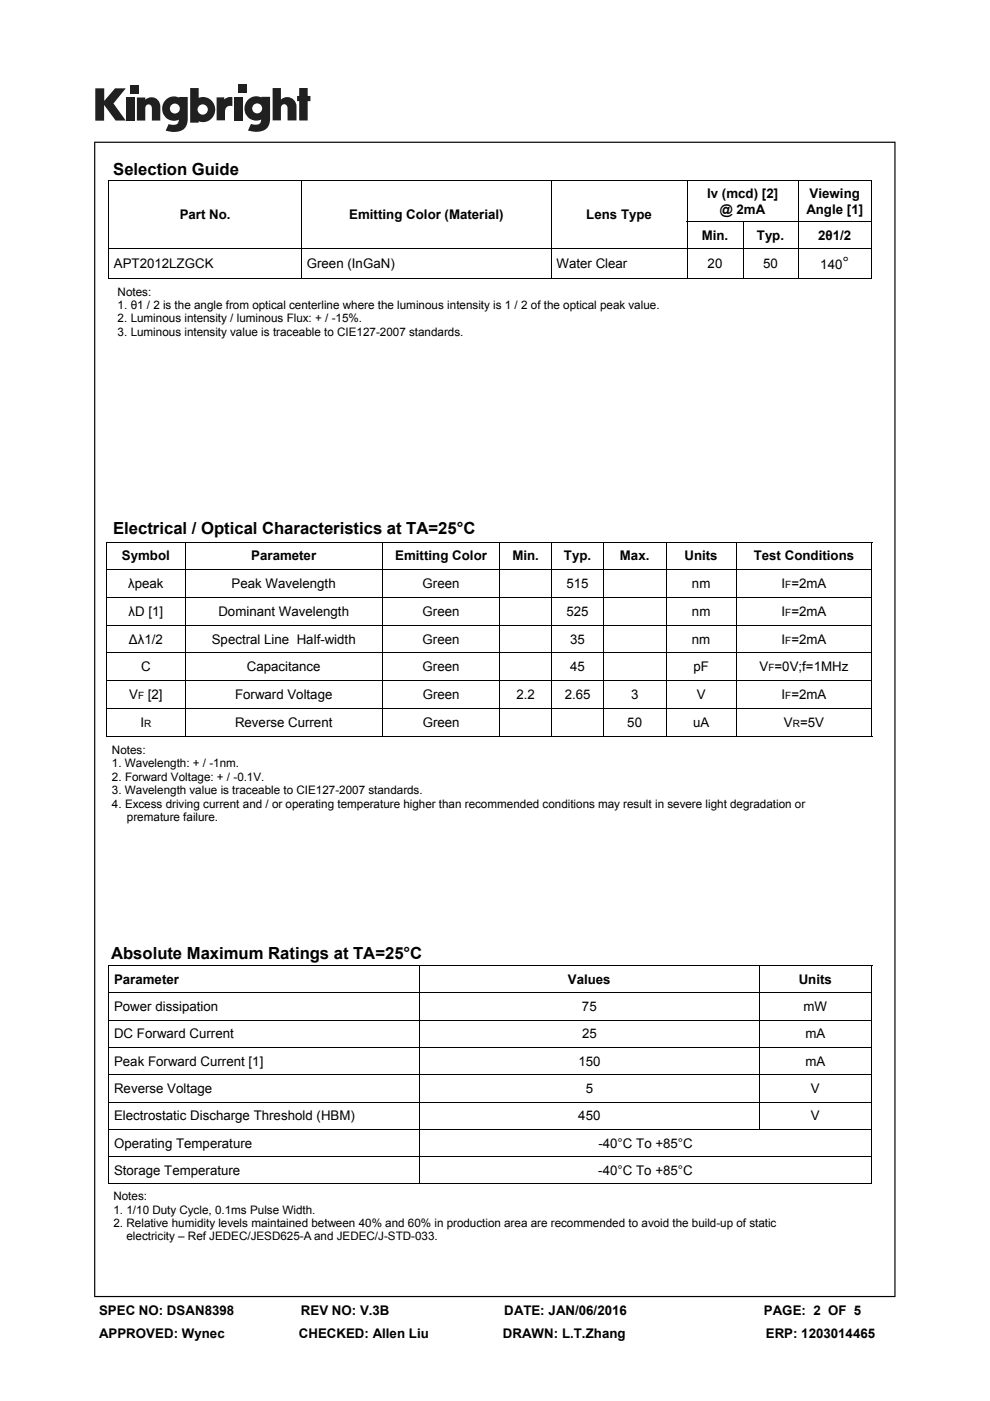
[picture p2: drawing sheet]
<svg xmlns="http://www.w3.org/2000/svg" width="210mm" height="297mm" viewBox="0 0 210 297" stroke-linecap="round" stroke-linejoin="round" font-family="sans-serif">
<defs><g id="words">
<g font-size="3.5">
<text x="24" y="37.1">Selection Guide</text>
<text x="178.7" y="57.1">°</text>
<text x="24" y="113.3">Electrical / Optical Characteristics at TA=25°C</text>
<text x="23.6" y="203.3">Absolute Maximum Ratings at TA=25°C</text>
</g>
<g font-size="2.8">
<text x="38.1" y="46.5">Part No.</text>
<text x="74.1" y="46.5">Emitting Color (Material)</text>
<text x="124.3" y="46.5">Lens Type</text>
<text x="150" y="42.1">Iv (mcd) [2]</text>
<text x="152.7" y="45.3">@ 2mA</text>
<text x="171" y="45.3">Angle [1]</text>
<text x="171.7" y="42.1">Viewing</text>
<text x="148.8" y="50.9">Min.</text>
<text x="160.5" y="50.9">Typ.</text>
<text x="173.5" y="50.9">2θ1/2</text>
<text x="24.2" y="56.8">APT2012LZGCK</text>
<text x="65.1" y="56.8">Green (InGaN)</text>
<text x="118.1" y="56.8">Water Clear</text>
<text x="150.1" y="56.8">20</text>
<text x="161.9" y="56.8">50</text>
<text x="174" y="57.1">140</text>
<text x="25.8" y="118.8">Symbol</text>
<text x="53.3" y="118.8">Parameter</text>
<text x="83.8" y="118.8">Emitting Color</text>
<text x="108.7" y="118.8">Min.</text>
<text x="119.6" y="118.8">Typ.</text>
<text x="131.5" y="118.8">Max.</text>
<text x="145.2" y="118.8">Units</text>
<text x="159.9" y="118.8">Test Conditions</text>
<text x="27.2" y="124.7">λpeak</text>
<text x="49.1" y="124.7">Peak Wavelength</text>
<text x="89.6" y="124.7">Green</text>
<text x="120.1" y="124.7">515</text>
<text x="146.8" y="124.7">nm</text>
<text x="165.8" y="124.7">I =2mA</text>
<text x="27.3" y="130.6">λD [1]</text>
<text x="46.3" y="130.6">Dominant Wavelength</text>
<text x="89.6" y="130.6">Green</text>
<text x="120.1" y="130.6">525</text>
<text x="146.8" y="130.6">nm</text>
<text x="165.8" y="130.6">I =2mA</text>
<text x="27.3" y="136.5">Δλ1/2</text>
<text x="44.9" y="136.5">Spectral Line Half-width</text>
<text x="89.6" y="136.5">Green</text>
<text x="120.9" y="136.5">35</text>
<text x="146.8" y="136.5">nm</text>
<text x="165.8" y="136.5">I =2mA</text>
<text x="29.9" y="142.4">C</text>
<text x="52.3" y="142.4">Capacitance</text>
<text x="89.6" y="142.4">Green</text>
<text x="120.9" y="142.4">45</text>
<text x="147.1" y="142.4">pF</text>
<text x="161.1" y="142.4">V =0V;f=1MHz</text>
<text x="27.4" y="148.3">V</text>
<text x="31.3" y="148.3">[2]</text>
<text x="49.8" y="148.3">Forward Voltage</text>
<text x="89.7" y="148.3">Green</text>
<text x="109.5" y="148.3">2.2</text>
<text x="119.8" y="148.3">2.65</text>
<text x="133.8" y="148.3">3</text>
<text x="147.8" y="148.3">V</text>
<text x="165.8" y="148.3">I =2mA</text>
<text x="29.8" y="154.1">I</text>
<text x="49.8" y="154.1">Reverse Current</text>
<text x="89.6" y="154.1">Green</text>
<text x="133.1" y="154.1">50</text>
<text x="147" y="154.1">uA</text>
<text x="166.3" y="154.1">V =5V</text>
<text x="24.2" y="208.6">Parameter</text>
<text x="120.5" y="208.6">Values</text>
<text x="169.4" y="208.6">Units</text>
<text x="24.2" y="214.3">Power dissipation</text>
<text x="123.4" y="214.3">75</text>
<text x="170.4" y="214.3">mW</text>
<text x="24.2" y="220.1">DC Forward Current</text>
<text x="123.4" y="220.1">25</text>
<text x="170.8" y="220.1">mA</text>
<text x="24.2" y="225.9">Peak Forward Current [1]</text>
<text x="122.7" y="225.9">150</text>
<text x="170.8" y="225.9">mA</text>
<text x="24.2" y="231.7">Reverse Voltage</text>
<text x="124.2" y="231.7">5</text>
<text x="172" y="231.7">V</text>
<text x="24.2" y="237.5">Electrostatic Discharge Threshold (HBM)</text>
<text x="122.7" y="237.5">450</text>
<text x="172" y="237.5">V</text>
<text x="24.2" y="243.3">Operating Temperature</text>
<text x="126.9" y="243.3">-40°C To +85°C</text>
<text x="24.2" y="249.1">Storage Temperature</text>
<text x="126.9" y="249.1">-40°C To +85°C</text>
<text x="21" y="278.7">SPEC NO: DSAN8398</text>
<text x="63.8" y="278.7">REV NO: V.3B</text>
<text x="107" y="278.7">DATE: JAN/06/2016</text>
<text x="162" y="278.7">PAGE: 2 OF 5</text>
<text x="21" y="283.6">APPROVED: Wynec</text>
<text x="63.4" y="283.6">CHECKED: Allen Liu</text>
<text x="106.7" y="283.6">DRAWN: L.T.Zhang</text>
<text x="162.4" y="283.6">ERP: 1203014465</text>
</g>
<g font-size="2.5">
<text x="25" y="62.7">Notes:</text>
<text x="25" y="65.5">1. θ1 / 2 is the angle from optical centerline where the luminous intensity is 1 / 2 of the optical peak value.</text>
<text x="25" y="68.4">2. Luminous intensity / luminous Flux: + / -15%.</text>
<text x="25" y="71.2">3. Luminous intensity value is traceable to CIE127-2007 standards.</text>
<text x="23.7" y="159.9">Notes:</text>
<text x="23.7" y="162.7">1. Wavelength: + / -1nm.</text>
<text x="23.7" y="165.5">2. Forward Voltage: + / -0.1V.</text>
<text x="23.7" y="168.4">3. Wavelength value is traceable to CIE127-2007 standards.</text>
<text x="23.7" y="171.2">4. Excess driving current and / or operating temperature higher than recommended conditions may result in severe light degradation or</text>
<text x="26.9" y="174.1">premature failure.</text>
<text x="24.1" y="254.5">Notes:</text>
<text x="24.1" y="257.3">1. 1/10 Duty Cycle, 0.1ms Pulse Width.</text>
<text x="24.1" y="260.1">2. Relative humidity levels maintained between 40% and 60% in production area are recommended to avoid the build-up of static</text>
<text x="26.8" y="263">electricity – Ref JEDEC/JESD625-A and JEDEC/J-STD-033.</text>
</g>
<g font-size="2.1">
<text x="166.6" y="124.7">F</text>
<text x="166.6" y="130.6">F</text>
<text x="166.6" y="136.5">F</text>
<text x="163" y="142.4">F</text>
<text x="29.3" y="148.3">F</text>
<text x="166.6" y="148.3">F</text>
<text x="30.6" y="154.1">R</text>
<text x="168.2" y="154.1">R</text>
</g>
</g></defs>
<g fill="#231f20">
<path d="M20.2 18.7h1.9v2.7l2.3-2.7h2.3l-2.6 3.2 2.6 3.7h-2.2l-2.4-3.3v3.3h-1.9z"/>
<path d="M26.7 20.7h1.8v4.9h-1.8z"/>
<path d="M49.6 20.7h1.8v4.9h-1.8z"/>
<path d="M27.6 18h1.8v1.8h-1.8z"/>
<path d="M50.6 17.9h1.8v1.8h-1.8z"/>
<path d="M29 20.7h1.8v.4a1.9 1.9 0 0 1 2.2-.3 1.9 1.9 0 0 1 1 2v2.8h-1.8v-2.7a.7 .7 0 0 0-.7-.8 .7 .7 0 0 0-.7 .8v2.7h-1.8z"/>
<path d="M45.9 20.6h1.7v.5a2.02 2.02 0 0 1 1.7-.5v1.9h-.2a1.12 1.12 0 0 0-1.4 1.3v1.7h-1.8z"/>
<path d="M57.8 18.7h1.8v2.4a1.98 1.98 0 0 1 2.2-.3 1.98 1.98 0 0 1 1.1 2v2.7h-1.9v-2.6a.7 .7 0 0 0-.7-.8 .7 .7 0 0 0-.7 .8v2.6h-1.8z"/>
<path d="M63.5 18.7h1.8v1.6h.5v1.1h-.5v4.1h-1.8v-4.1h-.5v-1.1h.5z"/>
<path d="M40.3 18.7v7.3h1.8v-.3a2.63 2.63 0 0 0 3.5-2.5 2.63 2.63 0 0 0-3.5-2.5v-2zM41.9 23.2a1.1 1.1 0 0 1 2.2 0 1.1 1.1 0 0 1-2.2 0z"/>
<path d="M35.3 21a2.56 2.56 0 0 0-.6 3.3 2.56 2.56 0 0 0 3.2 1.1 1.09 1.09 0 0 1-1.5 1.1l-.6-.2-.7 1.4a5.3 5.3 0 0 0 3.8-.2 2.69 2.69 0 0 0 .9-2.4v-4.5h-1.8v.1l-.8-.2a2.44 2.44 0 0 0-1.9 .5zM36 23a1.06 1.06 0 0 1 2.1 0 1.06 1.06 0 0 1-2.1 0z"/>
<path d="M52.8 21a2.56 2.56 0 0 0-.6 3.3 2.56 2.56 0 0 0 3.2 1 1.09 1.09 0 0 1-1.5 1.1l-.7-.1-.6 1.4a5.3 5.3 0 0 0 3.7-.3 2.69 2.69 0 0 0 1-2.3v-4.6h-1.8v.2l-.9-.3a2.44 2.44 0 0 0-1.8 .6zM53.5 23a1.06 1.06 0 0 1 2.1 0 1.06 1.06 0 0 1-2.1 0z"/>
</g>
<path d="M20 30v245h169.9v-245zM20.2 30.3h169.5v244.5h-169.5z" fill="#000"/>
<g fill="none" stroke="#000" stroke-width=".21">
<path d="M23 38.4h161.9M23.1 38.3v20.6M64 38.4v14.2M117 38.4v14.2M145.7 38.4v8.6M169.3 38.4v8.6M184.8 38.3v20.6M23 59h161.9M23.2 52.7h161.5M64 52.8v6.1M117 52.8v6.1M145.6 47.1h39.1"/>
<path d="M145.7 47.1v5.5M145.7 52.8v6.1M157.6 47.1v5.5M157.6 52.8v6.1M169.3 47.1v5.5M169.3 52.8v6.1M22.5 114.9h162.5M22.6 114.9v41.1M39.3 115v5.6M81.2 115v5.6M106 115v5.6M117 115v5.6"/>
<path d="M128 115v5.6M141.3 115v5.6M156.2 115v5.6M184.9 114.9v41.1M22.7 120.7h162.1M22.7 126.7h162.1M22.7 132.6h162.1M22.7 138.4h162.1M39.3 120.8v5.8M39.3 126.7v5.8M39.3 132.6v5.7M39.3 138.5v5.8"/>
<path d="M81.2 120.8v5.8M81.2 126.7v5.8M81.2 132.6v5.7M81.2 138.5v5.8M106 120.8v5.8M106 126.7v5.8M106 132.6v5.7M106 138.5v5.8M117 120.8v5.8M117 126.7v5.8M117 132.6v5.7M117 138.5v5.8"/>
<path d="M128 120.8v5.8M128 126.7v5.8M128 132.6v5.7M128 138.5v5.8M141.3 120.8v5.8M141.3 126.7v5.8M141.3 132.6v5.7M141.3 138.5v5.8M156.2 120.8v5.8M156.2 126.7v5.8M156.2 132.6v5.7M156.2 138.5v5.8"/>
<path d="M22.5 156.1h162.5M22.7 144.3h162.1M22.7 150.3h162.1M39.3 144.4v5.8M39.3 150.3v5.7M81.2 144.4v5.8M81.2 150.3v5.7M106 144.4v5.8M106 150.3v5.7M117 144.4v5.8M117 150.3v5.7M128 144.4v5.8"/>
<path d="M128 150.3v5.7M141.3 144.4v5.8M141.3 150.3v5.7M156.2 144.4v5.8M156.2 150.3v5.7M23 204.8h162M23.1 204.7v46.2M23.2 210.5h161.6M23.2 216.3h161.6M89 204.9v5.5M89 210.6v5.6M89 216.4v5.6"/>
<path d="M161 204.9v5.5M161 210.6v5.6M161 216.4v5.6M184.9 204.7v46.2M23.2 222.1h161.6M23.2 227.9h161.6M23.2 233.7h161.6M23.2 239.5h161.6M89 222.2v5.6M89 228v11.4M89 239.6v5.6M161 222.2v5.6"/>
<path d="M161 228v11.4M23 251h162M23.2 245.3h161.6M89 245.4v5.5"/>
</g>
<use href="#words"/>
</svg>
